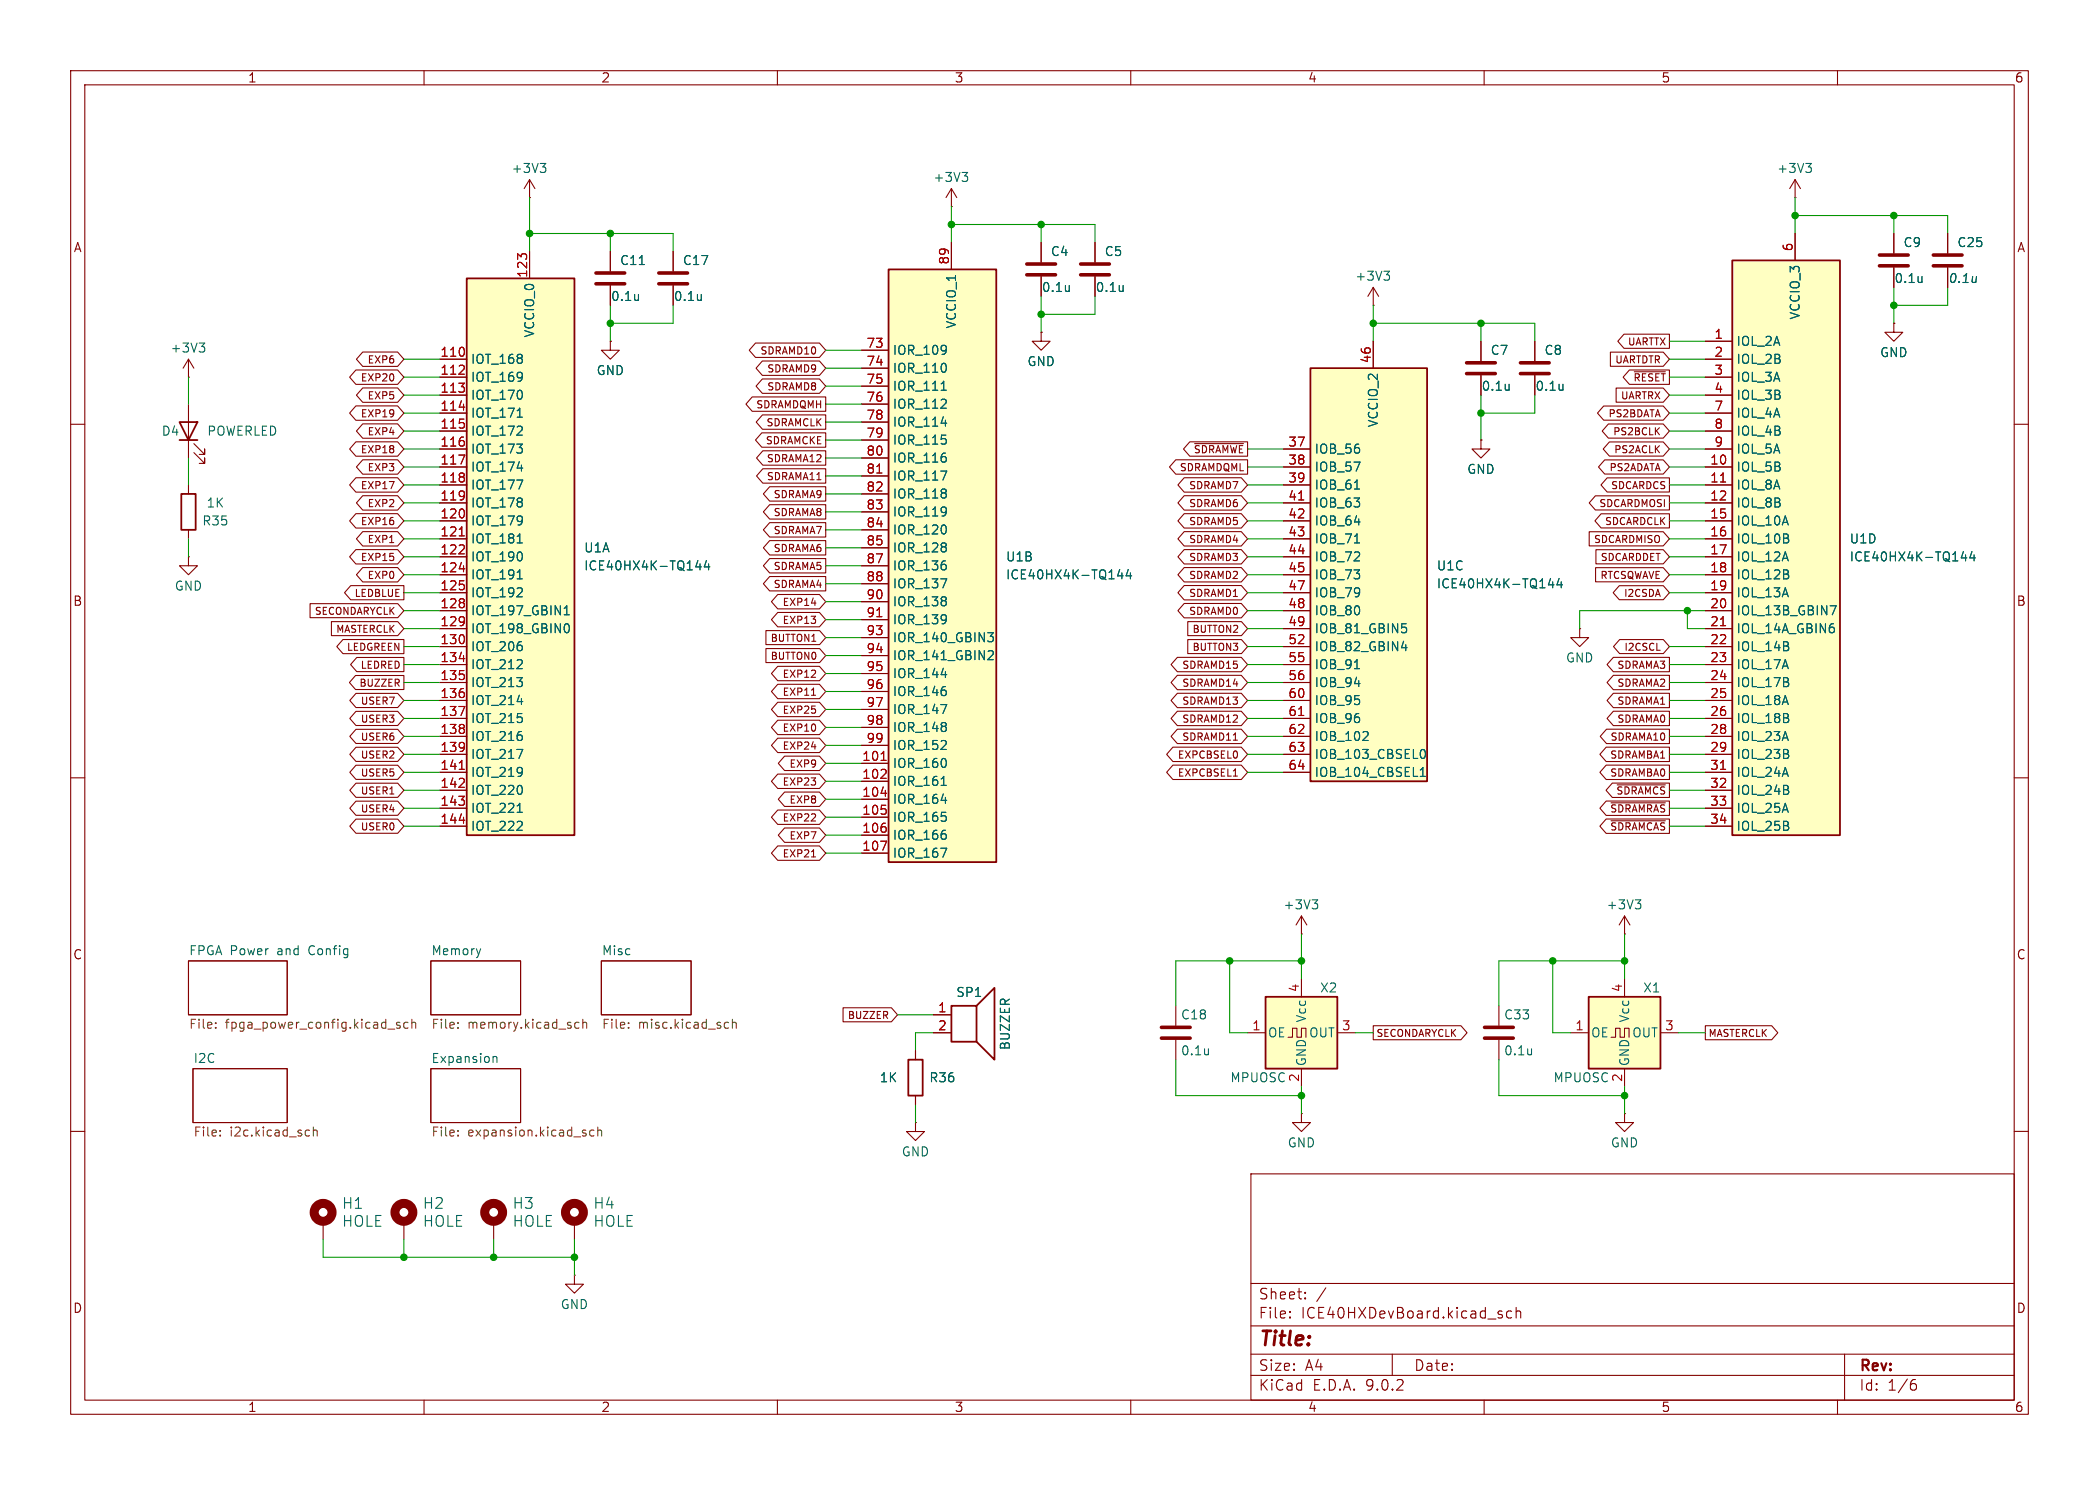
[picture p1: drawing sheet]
<svg xmlns="http://www.w3.org/2000/svg" width="297mm" height="210mm" viewBox="0 0 297 210" stroke-linecap="round" stroke-linejoin="round" font-family="sans-serif">
<defs><g id="words">
<text font-size="2.8" fill="#840000" x="178" y="190.9">Title:</text>
<g font-size="2.1" fill="#006464">
<text x="48.3" y="171.2">H1</text>
<text x="48.3" y="173.7">HOLE</text>
<text x="59.7" y="171.2">H2</text>
<text x="59.7" y="173.7">HOLE</text>
<text x="72.4" y="171.2">H3</text>
<text x="72.4" y="173.7">HOLE</text>
<text x="83.9" y="171.2">H4</text>
<text x="83.9" y="173.7">HOLE</text>
</g>
<g font-size="2.1" fill="#840000">
<text x="178" y="184">Sheet:</text>
<text x="178" y="186.7">File:</text>
<text x="184.1" y="186.7">ICE40HXDevBoard.kicad_sch</text>
<text x="178" y="196.9">KiCad</text>
<text x="178" y="194.1">Size:</text>
<text x="184.7" y="194.1">A4</text>
<text x="185.7" y="196.9">E.D.A.</text>
<text x="193.3" y="196.9">9.0.2</text>
<text x="200" y="194.1">Date:</text>
<text x="263" y="194.3">Rev:</text>
<text x="263" y="196.9">Id:</text>
<text x="267.1" y="196.9">1/6</text>
</g>
<g font-size="1.8" fill="#840000">
<text x="35" y="11.9">1</text>
<text x="85" y="11.9">2</text>
<text x="135" y="11.9">3</text>
<text x="185" y="11.9">4</text>
<text x="235" y="11.9">5</text>
<text x="285" y="11.9">6</text>
<text x="10.3" y="35.9">A</text>
<text x="285.3" y="35.9">A</text>
<text x="10.3" y="85.9">B</text>
<text x="285.3" y="85.9">B</text>
<text x="10.3" y="135.9">C</text>
<text x="285.3" y="135.9">C</text>
<text x="10.3" y="185.9">D</text>
<text x="285.3" y="185.9">D</text>
<text x="35" y="199.9">1</text>
<text x="85" y="199.9">2</text>
<text x="135" y="199.9">3</text>
<text x="185" y="199.9">4</text>
<text x="235" y="199.9">5</text>
<text x="285" y="199.9">6</text>
</g>
<g font-size="1.8" fill="#006464">
<text x="72.3" y="24.7">+3V3</text>
<text x="132" y="25.9">+3V3</text>
<text x="251.4" y="24.7">+3V3</text>
<text x="269.2" y="35.2">C9</text>
<text x="276.9" y="35.2">C25</text>
<text x="87.6" y="37.7">C11</text>
<text x="96.5" y="37.7">C17</text>
<text x="147.3" y="41.5">0.1u</text>
<text x="148.6" y="36.4">C4</text>
<text x="154.9" y="41.5">0.1u</text>
<text x="156.2" y="36.4">C5</text>
<text x="191.7" y="39.9">+3V3</text>
<text x="268" y="40.2">0.1u</text>
<text x="275.6" y="40.2">0.1u</text>
<text x="75.8" y="47.8" transform="rotate(-90 75.8 47.8)">VCCIO_0</text>
<text x="86.4" y="42.8">0.1u</text>
<text x="95.3" y="42.8">0.1u</text>
<text x="135.5" y="46.6" transform="rotate(-90 135.5 46.6)">VCCIO_1</text>
<text x="254.9" y="45.3" transform="rotate(-90 254.9 45.3)">VCCIO_3</text>
<text x="24" y="50.1">+3V3</text>
<text x="66.5" y="51.7">IOT_168</text>
<text x="84.3" y="53.3">GND</text>
<text x="126.2" y="50.4">IOR_109</text>
<text x="126.2" y="52.9">IOR_110</text>
<text x="145.3" y="52">GND</text>
<text x="210.8" y="50.4">C7</text>
<text x="218.4" y="50.4">C8</text>
<text x="245.6" y="49.1">IOL_2A</text>
<text x="245.6" y="51.7">IOL_2B</text>
<text x="265.9" y="50.7">GND</text>
<text x="66.5" y="54.2">IOT_169</text>
<text x="66.5" y="56.7">IOT_170</text>
<text x="66.5" y="59.3">IOT_171</text>
<text x="126.2" y="55.5">IOR_111</text>
<text x="126.2" y="58">IOR_112</text>
<text x="209.6" y="55.5">0.1u</text>
<text x="217.2" y="55.5">0.1u</text>
<text x="245.6" y="54.2">IOL_3A</text>
<text x="245.6" y="56.7">IOL_3B</text>
<text x="245.6" y="59.3">IOL_4A</text>
<text x="22.8" y="61.8">D4</text>
<text x="29.2" y="61.8">POWERLED</text>
<text x="66.5" y="61.8">IOT_172</text>
<text x="66.5" y="64.4">IOT_173</text>
<text x="126.2" y="60.6">IOR_114</text>
<text x="126.2" y="63.1">IOR_115</text>
<text x="126.2" y="65.6">IOR_116</text>
<text x="185.9" y="64.4">IOB_56</text>
<text x="195.2" y="60.5" transform="rotate(-90 195.2 60.5)">VCCIO_2</text>
<text x="245.6" y="61.8">IOL_4B</text>
<text x="245.6" y="64.4">IOL_5A</text>
<text x="29.1" y="72">1K</text>
<text x="66.5" y="66.9">IOT_174</text>
<text x="66.5" y="69.4">IOT_177</text>
<text x="66.5" y="72">IOT_178</text>
<text x="126.2" y="68.2">IOR_117</text>
<text x="126.2" y="70.7">IOR_118</text>
<text x="185.9" y="66.9">IOB_57</text>
<text x="185.9" y="69.4">IOB_61</text>
<text x="185.9" y="72">IOB_63</text>
<text x="207.5" y="67.2">GND</text>
<text x="245.6" y="66.9">IOL_5B</text>
<text x="245.6" y="69.4">IOL_8A</text>
<text x="245.6" y="72">IOL_8B</text>
<text x="28.5" y="74.5">R35</text>
<text x="66.5" y="74.5">IOT_179</text>
<text x="66.5" y="77.1">IOT_181</text>
<text x="126.2" y="73.3">IOR_119</text>
<text x="126.2" y="75.8">IOR_120</text>
<text x="185.9" y="74.5">IOB_64</text>
<text x="185.9" y="77.1">IOB_71</text>
<text x="245.6" y="74.5">IOL_10A</text>
<text x="245.6" y="77.1">IOL_10B</text>
<text x="261.6" y="77.1">U1D</text>
<text x="24.6" y="83.7">GND</text>
<text x="66.5" y="79.6">IOT_190</text>
<text x="66.5" y="82.1">IOT_191</text>
<text x="82.6" y="80.9">ICE40HX4K-TQ144</text>
<text x="82.6" y="78.3">U1A</text>
<text x="126.2" y="78.3">IOR_128</text>
<text x="126.2" y="80.9">IOR_136</text>
<text x="126.2" y="83.4">IOR_137</text>
<text x="142.2" y="82.1">ICE40HX4K-TQ144</text>
<text x="142.2" y="79.6">U1B</text>
<text x="185.9" y="79.6">IOB_72</text>
<text x="185.9" y="82.1">IOB_73</text>
<text x="203.2" y="83.4">ICE40HX4K-TQ144</text>
<text x="203.2" y="80.9">U1C</text>
<text x="245.6" y="79.6">IOL_12A</text>
<text x="245.6" y="82.1">IOL_12B</text>
<text x="261.6" y="79.6">ICE40HX4K-TQ144</text>
<text x="66.5" y="84.7">IOT_192</text>
<text x="66.5" y="87.2">IOT_197_GBIN1</text>
<text x="66.5" y="89.8">IOT_198_GBIN0</text>
<text x="126.2" y="86">IOR_138</text>
<text x="126.2" y="88.5">IOR_139</text>
<text x="185.9" y="84.7">IOB_79</text>
<text x="185.9" y="87.2">IOB_80</text>
<text x="185.9" y="89.8">IOB_81_GBIN5</text>
<text x="245.6" y="84.7">IOL_13A</text>
<text x="245.6" y="87.2">IOL_13B_GBIN7</text>
<text x="245.6" y="89.8">IOL_14A_GBIN6</text>
<text x="66.5" y="92.3">IOT_206</text>
<text x="66.5" y="94.8">IOT_212</text>
<text x="126.2" y="91">IOR_140_GBIN3</text>
<text x="126.2" y="93.6">IOR_141_GBIN2</text>
<text x="185.9" y="92.3">IOB_82_GBIN4</text>
<text x="185.9" y="94.8">IOB_91</text>
<text x="221.5" y="93.9">GND</text>
<text x="245.6" y="92.3">IOL_14B</text>
<text x="245.6" y="94.8">IOL_17A</text>
<text x="66.5" y="97.4">IOT_213</text>
<text x="66.5" y="99.9">IOT_214</text>
<text x="126.2" y="96.1">IOR_144</text>
<text x="126.2" y="98.7">IOR_146</text>
<text x="126.2" y="101.2">IOR_147</text>
<text x="185.9" y="97.4">IOB_94</text>
<text x="185.9" y="99.9">IOB_95</text>
<text x="245.6" y="97.4">IOL_17B</text>
<text x="245.6" y="99.9">IOL_18A</text>
<text x="66.5" y="102.5">IOT_215</text>
<text x="66.5" y="105">IOT_216</text>
<text x="66.5" y="107.5">IOT_217</text>
<text x="126.2" y="103.7">IOR_148</text>
<text x="126.2" y="106.3">IOR_152</text>
<text x="185.9" y="102.5">IOB_96</text>
<text x="185.9" y="105">IOB_102</text>
<text x="185.9" y="107.5">IOB_103_CBSEL0</text>
<text x="245.6" y="102.5">IOL_18B</text>
<text x="245.6" y="105">IOL_23A</text>
<text x="245.6" y="107.5">IOL_23B</text>
<text x="66.5" y="110.1">IOT_219</text>
<text x="66.5" y="112.6">IOT_220</text>
<text x="126.2" y="108.8">IOR_160</text>
<text x="126.2" y="111.4">IOR_161</text>
<text x="126.2" y="113.9">IOR_164</text>
<text x="185.9" y="110.1">IOB_104_CBSEL1</text>
<text x="245.6" y="110.1">IOL_24A</text>
<text x="245.6" y="112.6">IOL_24B</text>
<text x="66.5" y="115.2">IOT_221</text>
<text x="66.5" y="117.7">IOT_222</text>
<text x="126.2" y="116.4">IOR_165</text>
<text x="126.2" y="119">IOR_166</text>
<text x="245.6" y="115.2">IOL_25A</text>
<text x="245.6" y="117.7">IOL_25B</text>
<text x="126.2" y="121.5">IOR_167</text>
<text x="181.5" y="128.8">+3V3</text>
<text x="227.2" y="128.8">+3V3</text>
<text x="26.7" y="135.2">FPGA Power</text>
<text x="39.4" y="135.2">and</text>
<text x="44" y="135.2">Config</text>
<text x="61" y="135.2">Memory</text>
<text x="85.1" y="135.2">Misc</text>
<text x="135.2" y="141.2">SP1</text>
<text x="186.7" y="140.6">X2</text>
<text x="232.4" y="140.6">X1</text>
<text x="143.1" y="148.6" transform="rotate(-90 143.1 148.6)">BUZZER</text>
<text x="167" y="144.4">C18</text>
<text x="167" y="149.5">0.1u</text>
<text x="179.3" y="146.9">OE</text>
<text x="185" y="144.7" transform="rotate(-90 185 144.7)">Vcc</text>
<text x="185.1" y="146.9">OUT</text>
<text x="212.7" y="144.4">C33</text>
<text x="212.7" y="149.5">0.1u</text>
<text x="225" y="146.9">OE</text>
<text x="230.7" y="144.7" transform="rotate(-90 230.7 144.7)">Vcc</text>
<text x="230.9" y="146.9">OUT</text>
<text x="27.3" y="150.4">I2C</text>
<text x="61" y="150.4">Expansion</text>
<text x="124.4" y="153.3">1K</text>
<text x="131.4" y="153.3">R36</text>
<text x="174" y="153.3">MPUOSC</text>
<text x="185" y="150.9" transform="rotate(-90 185 150.9)">GND</text>
<text x="219.7" y="153.3">MPUOSC</text>
<text x="230.7" y="150.9" transform="rotate(-90 230.7 150.9)">GND</text>
<text x="127.5" y="163.7">GND</text>
<text x="182.1" y="162.5">GND</text>
<text x="227.8" y="162.5">GND</text>
<text x="79.2" y="185.3">GND</text>
</g>
<g font-size="1.8" fill="#a90000">
<text x="253.7" y="35.6" transform="rotate(-90 253.7 35.6)">6</text>
<text x="74.7" y="39.4" transform="rotate(-90 74.7 39.4)">123</text>
<text x="134.4" y="37.5" transform="rotate(-90 134.4 37.5)">89</text>
<text x="62.2" y="50.5">110</text>
<text x="62.2" y="53.1">112</text>
<text x="122.5" y="49.3">73</text>
<text x="122.5" y="51.8">74</text>
<text x="194.1" y="51.5" transform="rotate(-90 194.1 51.5)">46</text>
<text x="242.5" y="48">1</text>
<text x="242.5" y="50.5">2</text>
<text x="242.5" y="53.1">3</text>
<text x="62.2" y="55.6">113</text>
<text x="62.2" y="58.2">114</text>
<text x="122.5" y="54.4">75</text>
<text x="122.5" y="56.9">76</text>
<text x="122.5" y="59.4">78</text>
<text x="242.5" y="55.6">4</text>
<text x="242.5" y="58.2">7</text>
<text x="62.2" y="60.7">115</text>
<text x="62.2" y="63.2">116</text>
<text x="62.2" y="65.8">117</text>
<text x="122.5" y="62">79</text>
<text x="122.5" y="64.5">80</text>
<text x="182.2" y="63.2">37</text>
<text x="182.2" y="65.8">38</text>
<text x="241.9" y="65.8">10</text>
<text x="242.5" y="60.7">8</text>
<text x="242.5" y="63.2">9</text>
<text x="62.2" y="68.3">118</text>
<text x="62.2" y="70.9">119</text>
<text x="122.5" y="67.1">81</text>
<text x="122.5" y="69.6">82</text>
<text x="182.2" y="68.3">39</text>
<text x="182.2" y="70.9">41</text>
<text x="241.9" y="68.3">11</text>
<text x="241.9" y="70.9">12</text>
<text x="62.2" y="73.4">120</text>
<text x="62.2" y="75.9">121</text>
<text x="122.5" y="72.1">83</text>
<text x="122.5" y="74.7">84</text>
<text x="122.5" y="77.2">85</text>
<text x="182.2" y="73.4">42</text>
<text x="182.2" y="75.9">43</text>
<text x="241.9" y="73.4">15</text>
<text x="241.9" y="75.9">16</text>
<text x="62.2" y="78.5">122</text>
<text x="62.2" y="81">124</text>
<text x="62.2" y="83.6">125</text>
<text x="122.5" y="79.8">87</text>
<text x="122.5" y="82.3">88</text>
<text x="182.2" y="78.5">44</text>
<text x="182.2" y="81">45</text>
<text x="182.2" y="83.6">47</text>
<text x="241.9" y="78.5">17</text>
<text x="241.9" y="81">18</text>
<text x="241.9" y="83.6">19</text>
<text x="62.2" y="86.1">128</text>
<text x="62.2" y="88.6">129</text>
<text x="122.5" y="84.8">90</text>
<text x="122.5" y="87.4">91</text>
<text x="122.5" y="89.9">93</text>
<text x="182.2" y="86.1">48</text>
<text x="182.2" y="88.6">49</text>
<text x="241.9" y="86.1">20</text>
<text x="241.9" y="88.6">21</text>
<text x="62.2" y="91.2">130</text>
<text x="62.2" y="93.7">134</text>
<text x="122.5" y="92.5">94</text>
<text x="122.5" y="95">95</text>
<text x="182.2" y="91.2">52</text>
<text x="182.2" y="93.7">55</text>
<text x="241.9" y="91.2">22</text>
<text x="241.9" y="93.7">23</text>
<text x="62.2" y="96.3">135</text>
<text x="62.2" y="98.8">136</text>
<text x="62.2" y="101.3">137</text>
<text x="122.5" y="97.5">96</text>
<text x="122.5" y="100.1">97</text>
<text x="182.2" y="96.3">56</text>
<text x="182.2" y="98.8">60</text>
<text x="182.2" y="101.3">61</text>
<text x="241.9" y="96.3">24</text>
<text x="241.9" y="98.8">25</text>
<text x="241.9" y="101.3">26</text>
<text x="62.2" y="103.9">138</text>
<text x="62.2" y="106.4">139</text>
<text x="121.9" y="107.7">101</text>
<text x="122.5" y="102.6">98</text>
<text x="122.5" y="105.2">99</text>
<text x="182.2" y="103.9">62</text>
<text x="182.2" y="106.4">63</text>
<text x="241.9" y="103.9">28</text>
<text x="241.9" y="106.4">29</text>
<text x="62.2" y="109">141</text>
<text x="62.2" y="111.5">142</text>
<text x="121.9" y="110.2">102</text>
<text x="121.9" y="112.8">104</text>
<text x="182.2" y="109">64</text>
<text x="241.9" y="109">31</text>
<text x="241.9" y="111.5">32</text>
<text x="62.2" y="114">143</text>
<text x="62.2" y="116.6">144</text>
<text x="121.9" y="115.3">105</text>
<text x="121.9" y="117.9">106</text>
<text x="241.9" y="114">33</text>
<text x="241.9" y="116.6">34</text>
<text x="121.9" y="120.4">107</text>
<text x="132.6" y="143.3">1</text>
<text x="183.9" y="140.4" transform="rotate(-90 183.9 140.4)">4</text>
<text x="229.6" y="140.4" transform="rotate(-90 229.6 140.4)">4</text>
<text x="132.6" y="145.8">2</text>
<text x="177.1" y="145.8">1</text>
<text x="189.8" y="145.8">3</text>
<text x="222.8" y="145.8">1</text>
<text x="235.5" y="145.8">3</text>
<text x="183.9" y="153.1" transform="rotate(-90 183.9 153.1)">2</text>
<text x="229.6" y="153.1" transform="rotate(-90 229.6 153.1)">2</text>
</g>
<g font-size="1.8" fill="#725600">
<text x="26.7" y="145.8">File:</text>
<text x="31.9" y="145.8">fpga_power_config.kicad_sch</text>
<text x="61" y="145.8">File:</text>
<text x="66.2" y="145.8">memory.kicad_sch</text>
<text x="85.1" y="145.8">File:</text>
<text x="90.3" y="145.8">misc.kicad_sch</text>
<text x="27.3" y="161.1">File:</text>
<text x="32.5" y="161.1">i2c.kicad_sch</text>
<text x="61" y="161.1">File:</text>
<text x="66.2" y="161.1">expansion.kicad_sch</text>
</g>
<g font-size="1.4" fill="#840000">
<text x="51.9" y="51.6">EXP6</text>
<text x="107.5" y="50.3">SDRAMD10</text>
<text x="108.4" y="52.9">SDRAMD9</text>
<text x="228.4" y="51.6">UARTDTR</text>
<text x="230.2" y="49.1">UARTTX</text>
<text x="50.9" y="59.2">EXP19</text>
<text x="50.9" y="54.1">EXP20</text>
<text x="51.9" y="56.7">EXP5</text>
<text x="106.9" y="58">SDRAMDQMH</text>
<text x="108.4" y="55.4">SDRAMD8</text>
<text x="227.5" y="59.2">PS2BDATA</text>
<text x="229.2" y="56.7">UARTRX</text>
<text x="231" y="54.1">~{RESET}</text>
<text x="50.9" y="64.3">EXP18</text>
<text x="51.9" y="61.8">EXP4</text>
<text x="108.2" y="63">SDRAMCKE</text>
<text x="108.3" y="60.5">SDRAMCLK</text>
<text x="108.4" y="65.6">SDRAMA12</text>
<text x="168.8" y="64.3">~{SDRAMWE}</text>
<text x="228.1" y="61.8">PS2BCLK</text>
<text x="228.3" y="64.3">PS2ACLK</text>
<text x="50.9" y="69.4">EXP17</text>
<text x="51.9" y="71.9">EXP2</text>
<text x="51.9" y="66.8">EXP3</text>
<text x="108.4" y="68.1">SDRAMA11</text>
<text x="109.3" y="70.7">SDRAMA9</text>
<text x="166.8" y="66.8">SDRAMDQML</text>
<text x="168.1" y="69.4">SDRAMD7</text>
<text x="168.1" y="71.9">SDRAMD6</text>
<text x="226.2" y="71.9">SDCARDMOSI</text>
<text x="227.6" y="66.8">PS2ADATA</text>
<text x="227.8" y="69.4">SDCARDCS</text>
<text x="50.9" y="74.5">EXP16</text>
<text x="51.9" y="77">EXP1</text>
<text x="109.3" y="75.7">SDRAMA7</text>
<text x="109.3" y="73.2">SDRAMA8</text>
<text x="168.1" y="77">SDRAMD4</text>
<text x="168.1" y="74.5">SDRAMD5</text>
<text x="225.4" y="77">SDCARDMISO</text>
<text x="227" y="74.5">SDCARDCLK</text>
<text x="50.9" y="79.5">EXP15</text>
<text x="51.9" y="82.1">EXP0</text>
<text x="109.3" y="78.3">SDRAMA6</text>
<text x="109.3" y="83.4">SDRAMA4</text>
<text x="109.3" y="80.8">SDRAMA5</text>
<text x="168.1" y="82.1">SDRAMD2</text>
<text x="168.1" y="79.5">SDRAMD3</text>
<text x="226.3" y="82.1">RTCSQWAVE</text>
<text x="226.4" y="79.5">SDCARDDET</text>
<text x="44.4" y="87.2">SECONDARYCLK</text>
<text x="47.4" y="89.7">MASTERCLK</text>
<text x="50" y="84.6">LEDBLUE</text>
<text x="110.6" y="88.4">EXP13</text>
<text x="110.6" y="85.9">EXP14</text>
<text x="168.1" y="87.2">SDRAMD0</text>
<text x="168.1" y="84.6">SDRAMD1</text>
<text x="168.6" y="89.7">BUTTON2</text>
<text x="229.7" y="84.6">I2CSDA</text>
<text x="48.9" y="92.2">LEDGREEN</text>
<text x="50.9" y="94.8">LEDRED</text>
<text x="108.9" y="91">BUTTON1</text>
<text x="108.9" y="93.5">BUTTON0</text>
<text x="167.2" y="94.8">SDRAMD15</text>
<text x="168.6" y="92.2">BUTTON3</text>
<text x="228.7" y="94.8">SDRAMA3</text>
<text x="229.7" y="92.2">I2CSCL</text>
<text x="50.7" y="97.3">BUZZER</text>
<text x="50.9" y="99.9">USER7</text>
<text x="110.6" y="96.1">EXP12</text>
<text x="110.6" y="101.1">EXP25</text>
<text x="110.6" y="98.6">EXP11</text>
<text x="167.2" y="97.3">SDRAMD14</text>
<text x="167.2" y="99.9">SDRAMD13</text>
<text x="228.7" y="99.9">SDRAMA1</text>
<text x="228.7" y="97.3">SDRAMA2</text>
<text x="50.9" y="107.5">USER2</text>
<text x="50.9" y="104.9">USER6</text>
<text x="50.9" y="102.4">USER3</text>
<text x="110.6" y="103.7">EXP10</text>
<text x="110.6" y="106.2">EXP24</text>
<text x="166.5" y="107.5">EXPCBSEL0</text>
<text x="167.2" y="104.9">SDRAMD11</text>
<text x="167.2" y="102.4">SDRAMD12</text>
<text x="227.7" y="107.5">SDRAMBA1</text>
<text x="227.7" y="104.9">SDRAMA10</text>
<text x="228.7" y="102.4">SDRAMA0</text>
<text x="50.9" y="112.6">USER1</text>
<text x="50.9" y="110">USER5</text>
<text x="110.6" y="111.3">EXP23</text>
<text x="111.6" y="113.8">EXP8</text>
<text x="111.6" y="108.8">EXP9</text>
<text x="166.5" y="110">EXPCBSEL1</text>
<text x="227.7" y="110">SDRAMBA0</text>
<text x="228.6" y="112.6">~{SDRAMCS}</text>
<text x="50.9" y="115.1">USER4</text>
<text x="50.9" y="117.6">USER0</text>
<text x="110.6" y="116.4">EXP22</text>
<text x="111.6" y="118.9">EXP7</text>
<text x="227.7" y="115.1">~{SDRAMRAS}</text>
<text x="227.7" y="117.6">~{SDRAMCAS}</text>
<text x="110.6" y="121.5">EXP21</text>
<text x="119.8" y="144.3">BUZZER</text>
<text x="194.7" y="146.8">SECONDARYCLK</text>
<text x="241.7" y="146.8">MASTERCLK</text>
</g>
</g></defs>
<g fill="none" stroke="#840000" stroke-width=".15">
<path d="M10 10h277v190h-277zM12 12h273v186h-273zM60 10v2M110 10v2M160 10v2M210 10v2M260 10v2M10 60h2M209.5 62.2v1.3h1.3l-1.3 1.3-1.2-1.3h1.2M209.5 62.2h.1M285 60h2M10 110h2"/>
<path d="M285 110h2M26.7 135.9h13.9v7.6h-13.9zM61 135.9h12.7v7.6h-12.7zM85.1 135.9h12.7v7.6h-12.7zM27.3 151.1h13.3v7.7h-13.3zM61 151.1h12.7v7.7h-12.7zM10 160h2M177 166h108v32h-108zM285 160h2M60 198v2M110 198v2M160 198v2"/>
<path d="M177 194.5h108M177 191.5h108M177 187.5h108M177 181.5h108M182.5 186.3h.1l-.1 .1M182.5 186.3v.1M182.5 185.5v.1M182.5 185.5h.1l-.1 .1M184.7 183.6v.1M184.7 183.6h-.1l.1 .1M184.7 182.8v.1M184.7 182.8h-.1l.1 .1"/>
<path d="M187.6 182.1l-1.3 2M197 191.5v3M210 198v2M212.5 186l.1 .1-.1 .2M213.9 185.5l-.4-.1-.3 .3v.4l.1 .2 .2 .1 .4-.1M214.5 185.5a.37 .37 0 0 1 .7 .1v.8M214.5 184.9v1.5M260 198v2M261 191.5v6.5M270.6 195.7h.4l.2 .3-.1 .5-.2 .1h-.3M271 195.1l-.4 .1"/>
</g>
<g fill="none" stroke="#725600" stroke-width=".15">
<path d="M30.5 145.3v.1M30.5 144.6v.2M31.2 159.9v.1M43.4 159.8l.4 .1M44.3 159.9l.2-.1 .3 .1 .1 .8M44.3 159.4v1.3M54.9 145.5h1M56.6 144.6h-.3l-.2 .2 .1 .1 .4 .2v.3h-.5M57.7 144.6h-.3l-.3 .2v.4l.1 .2h.5M58.3 144.7l.2-.1h.3v.8M58.3 144.1v1.3M64.8 145.3v.1"/>
<path d="M64.8 144.6v.2M64.8 159.9v.1M81.4 145.3l.2 .1h.3M81.9 144.6h-.3l-.2 .1M82.5 144.7l.2-.1h.3v.8M82.5 144.1v1.3M84 159.9l-.3-.1-.3 .3v.3l.2 .2h.4M84.6 159.9l.2-.1 .3 .1v.8M84.6 159.4v1.3M88.9 145.3v.1M88.9 144.6v.2M102.7 144.6h.4"/>
<path d="M103.1 145.4h-.4M103.6 144.7l.2-.1h.3l.1 .8M103.6 144.1v1.3M31.2 160.5v.2M43.8 160.6l-.4 .1M64.8 160.5v.2"/>
</g>
<path d="M68 134.2l-.3 .8M69.8 149.4v.9M69.8 149.5l.1-.1 .4 .1v.8" fill="none" stroke="#006464" stroke-width=".15"/>
<path d="M224.8 141h10.1v10.1h-10.1z" fill="#ffffc2"/>
<path d="M224.8 141h10.1v10.1h-10.1z" fill="none" stroke="#840000" stroke-width=".25"/>
<g fill="none" stroke="#840000" stroke-width=".15">
<path d="M217.2 48.3v2.8M217.2 53.1v2.8M184.1 132.1h.1M184.1 129.5l-.7 1.3M184.1 129.5l.8 1.3M184.1 129.5v2.6M229.9 132.1h.1M229.9 129.5v2.6M229.9 138.4v2.6M229.9 129.5l-.8 1.3M229.9 129.5l.7 1.3M222.2 146.1h2.6"/>
<path d="M228 146.7h.6v-1.3h.6v1.3h.7v-1.3h.6v1.3M229.9 157.5v1.3h1.2l-1.2 1.2-1.3-1.2h1.3M229.9 157.5h.1M229.9 151.1v2.6M234.9 146.1h2.6"/>
</g>
<path d="M221.2 54.3v.9M221.2 55.1h-.1M185.7 127.3h.7l-.4 .4M186.2 127.7l.2 .3v.3l-.2 .2M231.4 127.3h.8l-.5 .4M231.9 127.7l.3 .3v.3l-.3 .2" fill="none" stroke="#006464" stroke-width=".15"/>
<path d="M215.1 51.3h4.1M215.1 52.8h4.1" fill="none" stroke="#840000" stroke-width=".51"/>
<path d="M179.1 141h10.1v10.1h-10.1z" fill="#ffffc2"/>
<path d="M179.1 141h10.1v10.1h-10.1z" fill="none" stroke="#840000" stroke-width=".25"/>
<path d="M184.1 138.4v2.6M176.5 146.1h2.6M182.2 146.7h.7v-1.3h.6v1.3h.6v-1.3h.7v1.3M184.1 151.1v2.6M189.2 146.1h2.6" fill="none" stroke="#840000" stroke-width=".15"/>
<path d="M185.4 52.1h16.5v58.4h-16.5z" fill="#ffffc2"/>
<path d="M25.4 59.7h2.5l-1.2 2.5zM185.4 52.1h16.5v58.4h-16.5zM25.4 62.2h2.5M25.7 69.9h2v5h-2z" fill="none" stroke="#840000" stroke-width=".25"/>
<g fill="none" stroke="#840000" stroke-width=".15">
<path d="M254 27.9h.1M254 25.4l-.8 1.3M254 25.4l.8 1.3M254 25.4v2.5M268 33v2.8M268 37.8v2.8M275.6 33v2.8M275.6 37.8v2.8M26.7 53.3h.1M26.7 50.8v2.5M26.7 57.2v7.6M26.7 50.8l-.8 1.3"/>
<path d="M26.7 50.8l.7 1.3M194.3 43.2h.1M194.3 40.6v2.6M194.3 48.3v3.8M194.3 40.6l-.8 1.3M194.3 40.6l.8 1.3M209.5 48.3v2.8M209.5 53.1v2.8M268 45.7v1.3h1.2l-1.2 1.3-1.3-1.3h1.3M268 45.7h.1M26.7 78.7v1.3h1.2l-1.2 1.3-1.3-1.3h1.3M26.7 78.7h.1"/>
<path d="M26.7 68.6v1.3M26.7 74.9v1.3M27.4 64l1.6 1.5v-.7v.7h-.8M27.4 62.7l1.6 1.6v-.8v.8h-.8M181.6 63.5h3.8M181.6 66h3.8M181.6 68.6h3.8M181.6 71.1h3.8M181.6 73.7h3.8M181.6 76.2h3.8M181.6 78.7h3.8M181.6 81.3h3.8"/>
<path d="M181.6 83.8h3.8M181.6 86.4h3.8M181.6 88.9h3.8M181.6 91.4h3.8M181.6 94h3.8M181.6 96.5h3.8M181.6 99.1h3.8M181.6 101.6h3.8M181.6 104.1h3.8M181.6 106.7h3.8M181.6 109.2h3.8M129.5 158.8v1.2h1.3l-1.3 1.3-1.2-1.3h1.2"/>
<path d="M129.5 158.8h.1M166.4 142.2v2.8M166.4 147.1v2.8M184.1 157.5v1.3h1.3l-1.3 1.2-1.2-1.2h1.2M184.1 157.5h.1"/>
</g>
<g fill="none" stroke="#006464" stroke-width=".15">
<path d="M195.8 38.4h.8l-.4 .4M196.4 38.8l.2 .3v.3l-.2 .2M255.5 23.1h.8l-.4 .5M256.1 23.6l.2 .2v.3l-.2 .3M272 39.1v.8M272 39.8l-.1 .1M28.2 48.5h.8l-.5 .5M28.7 49l.3 .2v.3l-.3 .3M213.5 54.3v.9M213.5 55.1h.1M191.7 69.2h.7M191.7 76.8h.7"/>
<path d="M191.7 94.6h.7M198.3 91.6h.8M198.4 88.2h.6M198.5 88.7h.3l.2 .2v.3l-.1 .2-.4 .1M198.9 91.2v.8M219.4 81.8l-.3 .9h.8M219.7 82.3v.8M220.6 81.8l-.3 .9h.8M220.9 82.3v.8M193.3 103.4l.3 .3-.1 .3-.7 .7h.8M201 109.8h.7M201 108.9l.3-.4v1.3"/>
<path d="M201.1 106.1l.2-.1a.69 .69 0 0 1 .3 1.1l-.2 .2-.3-.1M171 148.3v.9M171 149l-.1 .1"/>
</g>
<path d="M183.8 70.7h.7M183.8 101.2h.7" fill="none" stroke="#a90000" stroke-width=".15"/>
<path d="M265.9 36.1h4.1M265.9 37.6h4.1M273.6 36.1h4M273.6 37.6h4M207.5 51.3h4.1M207.5 52.8h4.1M164.3 145.3h4.1M164.3 146.8h4.1" fill="none" stroke="#840000" stroke-width=".51"/>
<path d="M245.1 36.8h15.2v81.3h-15.2z" fill="#ffffc2"/>
<path d="M245.1 36.8h15.2v81.3h-15.2zM128.5 149.9h2.1v5h-2.1zM134.6 142.2h3.6v5.1h-3.6zM138.2 142.2l2.5-2.5v10.2l-2.5-2.6" fill="none" stroke="#840000" stroke-width=".25"/>
<g fill="none" stroke="#840000" stroke-width=".15">
<path d="M74.9 27.9h.1M74.9 25.4l-.7 1.3M74.9 25.4l.8 1.3M74.9 25.4v2.5M95.2 35.6v2.8M134.6 29.2h.1M134.6 26.7l-.7 1.2M134.6 26.7l.8 1.2M134.6 26.7v2.5M254 33v3.8M86.4 48.3v1.2h1.2l-1.2 1.3-1.3-1.3h1.3M86.4 48.3h.1"/>
<path d="M95.2 40.4v2.8M241.3 48.3h3.8M241.3 50.8h3.8M241.3 53.3h3.8M241.3 55.9h3.8M241.3 58.4h3.8M241.3 61h3.8M241.3 63.5h3.8M241.3 66h3.8M241.3 68.6h3.8M241.3 71.1h3.8M241.3 73.7h3.8"/>
<path d="M241.3 76.2h3.8M241.3 78.7h3.8M223.5 88.9v1.3h1.3l-1.3 1.2-1.3-1.2h1.3M223.5 88.9h.1M241.3 81.3h3.8M241.3 83.8h3.8M241.3 86.4h3.8M241.3 88.9h3.8M241.3 91.4h3.8M241.3 94h3.8M241.3 96.5h3.8M241.3 99.1h3.8"/>
<path d="M241.3 101.6h3.8M241.3 104.1h3.8M241.3 106.7h3.8M241.3 109.2h3.8M241.3 111.8h3.8M241.3 114.3h3.8M241.3 116.8h3.8M129.5 148.6v1.3M129.5 154.9v1.3M132.1 143.5h2.5M132.1 146.1h2.5M45.7 172.7v2.6"/>
<path d="M57.1 172.7v2.6M69.8 172.7v2.6M81.3 172.7v2.6M81.3 180.3v1.3h1.2l-1.2 1.3-1.3-1.3h1.3M81.3 180.3h.1"/>
</g>
<path d="M243.4 68.2h.8M243.4 88.5h.8M243.4 108.8h.8" fill="none" stroke="#a90000" stroke-width=".15"/>
<g fill="none" stroke="#006464" stroke-width=".15">
<path d="M76.4 23.1h.8l-.4 .5M77 23.6l.2 .2v.3l-.2 .3M136.1 24.4h.8l-.4 .5M136.7 24.9l.2 .2v.3l-.2 .3M99.2 41.6v.9M99.2 42.4h.1M277.8 78l-.3 .9h.8M278.1 78.5v.8M279 78l-.3 .9h.8M279.3 78.5v.8M259 85.7h.8l-.5 1.2M259.2 88.2h.2"/>
<path d="M259.3 88.7l.3 .2v.3l-.3 .3"/>
</g>
<path d="M93.2 38.6h4.1M93.2 40.1h4.1" fill="none" stroke="#840000" stroke-width=".51"/>
<g fill="none" stroke="#840000" stroke-width="1.3">
<circle cx="45.7" cy="171.4" r="1.27"/>
<circle cx="57.1" cy="171.4" r="1.27"/>
<circle cx="69.8" cy="171.4" r="1.27"/>
<circle cx="81.3" cy="171.4" r="1.27"/>
</g>
<path d="M125.7 38.1h15.3v83.8h-15.3z" fill="#ffffc2"/>
<path d="M125.7 38.1h15.3v83.8h-15.3z" fill="none" stroke="#840000" stroke-width=".25"/>
<g fill="none" stroke="#840000" stroke-width=".15">
<path d="M86.4 35.6v2.8M134.6 34.3v3.8M154.9 34.3v2.8M154.9 39.1v2.8M86.4 40.4v2.8M121.9 49.5h3.8M121.9 52.1h3.8M121.9 54.6h3.8M121.9 57.2h3.8M121.9 59.7h3.8M147.3 47v1.3h1.3l-1.3 1.2-1.3-1.2h1.3M147.3 47h.1"/>
<path d="M121.9 62.2h3.8M121.9 64.8h3.8M121.9 67.3h3.8M121.9 69.9h3.8M121.9 72.4h3.8M121.9 74.9h3.8M121.9 77.5h3.8M121.9 80h3.8M121.9 82.6h3.8M121.9 85.1h3.8M121.9 87.6h3.8M121.9 90.2h3.8"/>
<path d="M121.9 92.7h3.8M121.9 95.3h3.8M121.9 97.8h3.8M121.9 100.3h3.8M121.9 102.9h3.8M121.9 105.4h3.8M121.9 108h3.8M121.9 110.5h3.8M121.9 113h3.8M121.9 115.6h3.8M121.9 118.1h3.8M121.9 120.7h3.8"/>
</g>
<g fill="none" stroke="#006464" stroke-width=".15">
<path d="M90.5 37.4h.7M90.3 41.6v.9M90.3 42.4h.1M133.1 57.7h.8M133.2 55.2h.7M133.2 59.8h.8M133.8 49v.8M133.8 51.6v.8M133.8 56.6v.4M133.9 49.4l-.1 .1M158.9 40.4v.8M158.9 41.1v.1"/>
<path d="M133.1 66.6h.9l-.6 1.3M133.8 62.1v.6M133.8 64.7v.5M133.8 69.3v.3M133.8 69.8v.5M133.8 71.8v.9M133.8 74.5v.8M133.8 76.9v.3M133.8 77.4v.5M133.8 79.9v.6M133.9 72.2l-.1 .2M133.1 81.9h.9l-.6 1.2"/>
<path d="M133.1 99.6h.9l-.6 1.3M133.2 95.4h.8M133.8 84.5v.3M133.8 85.1v.4M133.8 87.1v.8M133.8 97.7v.5M133.9 87.5l-.1 .1M139.8 89.5h.8l-.5 .5 .4 .1 .1 .4-.3 .2h-.4M140 92l.4 .1 .2 .3-.1 .2-.7 .7h.8M158.4 80.5l-.3 .9h.8M158.7 81v.9M159.6 80.5l-.3 .9h.8"/>
<path d="M159.9 81v.9M133.1 106h.8M133.1 120h.9l-.6 1.2M133.2 111.1h.7M133.2 113.2h.8M133.8 102.3v.3M133.8 102.8v.5M133.8 104.8v.5M133.8 107.5v.8M133.8 115.5v.5M133.8 118v.6"/>
</g>
<path d="M124.1 66.9h.7M124.1 87.2h.7M124.6 110.1h.8M124.6 119h.9l-.6 1.2M124.7 107.5h.7M124.7 112.2h.8M125.3 108.9v.4" fill="none" stroke="#a90000" stroke-width=".15"/>
<path d="M84.3 38.6h4.1M152.9 37.3h4.1M152.9 38.9h4.1M84.3 40.1h4.1" fill="none" stroke="#840000" stroke-width=".51"/>
<path d="M66 39.4h15.3v78.7h-15.3z" fill="#ffffc2"/>
<path d="M66 39.4h15.3v78.7h-15.3z" fill="none" stroke="#840000" stroke-width=".25"/>
<g fill="none" stroke="#840000" stroke-width=".15">
<path d="M74.9 35.6v3.8M86.4 35.6v2.8M95.2 35.6v2.8M134.6 34.3v3.8M147.3 34.3v2.8M147.3 39.1v2.8M154.9 34.3v2.8M154.9 39.1v2.8M254 33v3.8M268 33v2.8M268 37.8v2.8M275.6 33v2.8"/>
<path d="M275.6 37.8v2.8M50.4 57.4h5.9l.8 1-.8 1h-5.9l-.9-1zM50.4 52.3h5.9l.8 1-.8 1.1h-5.9l-.9-1.1zM51.3 49.8h5l.8 1-.8 1h-5l-.9-1zM51.3 59.9h5l.8 1.1-.8 1h-5l-.9-1zM51.3 54.9h5l.8 1-.8 1h-5l-.9-1zM62.2 50.8h3.8M62.2 53.3h3.8M62.2 55.9h3.8M62.2 58.4h3.8M86.4 48.3h.1M86.4 40.4v2.8"/>
<path d="M95.2 40.4v2.8M106.4 56.1h10.4v2.1h-10.4l-.9-1zM106.9 48.5h9.1l.8 1-.8 1h-9.1l-.9-1zM107.9 51.1h8.1l.8 1-.8 1h-8.1l-.9-1zM107.9 53.6h8.1l.8 1-.8 1h-8.1l-.9-1zM107.9 58.7h8.9v2h-8.9l-.9-1zM121.9 49.5h3.8M121.9 52.1h3.8M121.9 54.6h3.8M121.9 57.2h3.8M121.9 59.7h3.8M147.3 47h.1"/>
<path d="M194.3 48.3v3.8M209.5 48.3v2.8M209.5 53.1v2.8M217.2 48.3v2.8M217.2 53.1v2.8M226.9 57.4h8.4l.9 1-.9 1h-8.4l-.9-1zM227.6 60h7.7l.9 1-.9 1h-7.7l-.9-1zM227.9 49.8h7.4l.9 1-.9 1h-7.4zM228.7 54.9h6.6l.9 1-.9 1h-6.6zM229.8 47.3h6.4v2h-6.4l-.9-1zM230.6 52.3h5.6v2.1h-5.6l-.9-1.1zM231.2 52.6h4.4"/>
<path d="M241.3 50.8h3.8M241.3 53.3h3.8M241.3 55.9h3.8M241.3 58.4h3.8M241.3 48.3h3.8M268 45.7h.1M50.4 77.7h5.9l.8 1-.8 1.1h-5.9l-.9-1.1zM50.4 72.6h5.9l.8 1.1-.8 1h-5.9l-.9-1zM50.4 62.5h5.9l.8 1-.8 1h-5.9l-.9-1zM50.4 67.6h5.9l.8 1-.8 1h-5.9l-.9-1zM51.3 75.2h5l.8 1-.8 1h-5l-.9-1zM51.3 70.1h5l.8 1-.8 1h-5l-.9-1z"/>
<path d="M51.3 65h5l.8 1-.8 1.1h-5l-.9-1.1zM62.2 61h3.8M62.2 63.5h3.8M62.2 66h3.8M62.2 68.6h3.8M62.2 71.1h3.8M62.2 73.7h3.8M62.2 76.2h3.8M62.2 78.7h3.8M107.8 61.2h9v2h-9l-.9-1zM107.9 63.8h8.9v2h-8.9l-.9-1zM107.9 66.3h8.9v2h-8.9l-.9-1z"/>
<path d="M108.9 73.9h7.9v2h-7.9l-.9-1zM108.9 76.5h7.9v2h-7.9l-.9-1zM108.9 79h7.9v2h-7.9l-.9-1zM108.9 71.4h7.9v2h-7.9l-.9-1zM108.9 68.8h7.9v2.1h-7.9l-.9-1zM121.9 62.2h3.8M121.9 64.8h3.8M121.9 67.3h3.8M121.9 69.9h3.8M121.9 72.4h3.8M121.9 74.9h3.8M121.9 77.5h3.8"/>
<path d="M166.4 65h10.1v2.1h-10.1l-.9-1.1zM167.6 75.2h8l.9 1-.9 1h-8l-.9-1zM167.6 72.6h8l.9 1.1-.9 1h-8l-.9-1zM167.6 67.6h8l.9 1-.9 1h-8l-.9-1zM167.6 77.7h8l.9 1-.9 1.1h-8l-.9-1.1zM167.6 70.1h8l.9 1-.9 1h-8l-.9-1zM168.4 62.5h8.1v2h-8.1l-.9-1zM169 62.7h6.9M181.6 63.5h3.8M181.6 66h3.8M181.6 68.6h3.8M181.6 71.1h3.8"/>
<path d="M181.6 73.7h3.8M181.6 76.2h3.8M181.6 78.7h3.8M209.5 62.2h.1M224.9 75.2h10.4l.9 1-.9 1h-10.4zM225.7 70.1h10.5v2h-10.5l-.8-1zM225.8 77.7h9.5l.9 1-.9 1h-9.5zM226.6 72.7h9.6v2h-9.6l-.9-1zM227.1 65h8.2l.9 1-.9 1h-8.2l-.9-1zM227.4 67.6h8.8v2h-8.8l-.9-1zM227.7 62.5h7.6l.9 1-.9 1h-7.6l-.9-1zM241.3 61h3.8"/>
<path d="M241.3 63.5h3.8M241.3 66h3.8M241.3 68.6h3.8M241.3 71.1h3.8M241.3 73.7h3.8M241.3 76.2h3.8M241.3 78.7h3.8M43.9 85.4h12.4l.8 1-.8 1h-12.4zM46.9 87.9h9.4l.8 1-.8 1h-9.4zM48.5 90.4h8.6v2h-8.6l-.8-1zM49.6 82.8h7.5v2h-7.5l-.9-1zM50.3 95.5h6.8v2h-6.8l-.9-1z"/>
<path d="M50.4 98.1h5.9l.8 1-.8 1h-5.9l-.9-1zM50.5 93h6.6v2h-6.6l-.9-1zM51.3 80.3h5l.8 1-.8 1h-5l-.9-1zM62.2 81.3h3.8M62.2 83.8h3.8M62.2 86.4h3.8M62.2 88.9h3.8M62.2 91.4h3.8M62.2 94h3.8M62.2 96.5h3.8M62.2 99.1h3.8M108.4 89.2h7.6l.8 1-.8 1h-7.6z"/>
<path d="M108.4 91.7h7.6l.8 1-.8 1h-7.6zM108.9 81.5h7.9v2.1h-7.9l-.9-1zM110 94.2h6l.8 1.1-.8 1h-6l-.8-1zM110 99.3h6l.8 1-.8 1h-6l-.8-1zM110 96.8h6l.8 1-.8 1h-6l-.8-1zM110 86.6h6l.8 1-.8 1h-6l-.8-1zM110 84.1h6l.8 1-.8 1h-6l-.8-1zM114.8 98.3h.6M121.9 80h3.8M121.9 82.6h3.8M121.9 85.1h3.8M121.9 87.6h3.8"/>
<path d="M121.9 90.2h3.8M121.9 92.7h3.8M121.9 95.3h3.8M121.9 97.8h3.8M166.6 95.5h9l.9 1-.9 1h-9l-.9-1zM166.6 98h9l.9 1.1-.9 1h-9l-.9-1zM166.6 93h9l.9 1-.9 1h-9l-.9-1zM167.6 80.3h8l.9 1-.9 1h-8l-.9-1zM167.6 85.3h8l.9 1.1-.9 1h-8l-.9-1zM167.6 82.8h8l.9 1-.9 1h-8l-.9-1zM168.1 87.9h7.6l.8 1-.8 1h-7.6zM168.1 90.4h7.6l.8 1-.8 1h-7.6z"/>
<path d="M181.6 81.3h3.8M181.6 83.8h3.8M181.6 86.4h3.8M181.6 88.9h3.8M181.6 91.4h3.8M181.6 94h3.8M181.6 96.5h3.8M181.6 99.1h3.8M225.8 80.3h9.5l.9 1-.9 1h-9.5zM228.3 98h7.9v2.1h-7.9l-.9-1zM228.3 95.5h7.9v2h-7.9l-.9-1zM228.3 93h7.9v2h-7.9l-.9-1z"/>
<path d="M229.1 82.8h6.3l.8 1-.8 1h-6.3l-.8-1zM229.2 90.4h6.2l.8 1-.8 1h-6.2l-.9-1zM241.3 81.3h3.8M241.3 83.8h3.8M241.3 86.4h3.8M241.3 88.9h3.8M241.3 91.4h3.8M241.3 94h3.8M241.3 96.5h3.8M241.3 99.1h3.8M50.4 113.3h5.9l.8 1-.8 1h-5.9l-.9-1zM50.4 110.8h5.9l.8 1-.8 1h-5.9l-.9-1z"/>
<path d="M50.4 115.8h5.9l.8 1-.8 1h-5.9l-.9-1zM50.4 105.7h5.9l.8 1-.8 1h-5.9l-.9-1zM50.4 108.2h5.9l.8 1-.8 1h-5.9l-.9-1zM50.4 103.1h5.9l.8 1-.8 1h-5.9l-.9-1zM50.4 100.6h5.9l.8 1-.8 1h-5.9l-.9-1zM62.2 101.6h3.8M62.2 104.1h3.8M62.2 106.7h3.8M62.2 109.2h3.8M62.2 111.8h3.8M62.2 114.3h3.8M62.2 116.8h3.8"/>
<path d="M110 101.9h6l.8 1-.8 1h-6l-.8-1zM110 114.6h6l.8 1-.8 1h-6l-.8-1zM110 109.5h6l.8 1-.8 1h-6l-.8-1zM110 119.6h6l.8 1.1-.8 1h-6l-.8-1zM110 104.4h6l.8 1-.8 1h-6l-.8-1zM111 117.1h5l.8 1-.8 1h-5l-.9-1zM111 112h5l.8 1-.8 1h-5l-.9-1zM111 106.9h5l.8 1.1-.8 1h-5l-.9-1zM121.9 100.3h3.8M121.9 102.9h3.8M121.9 105.4h3.8M121.9 108h3.8"/>
<path d="M121.9 110.5h3.8M121.9 113h3.8M121.9 115.6h3.8M121.9 118.1h3.8M166 108.2h9.6l.9 1-.9 1h-9.6l-.9-1zM166 105.7h9.6l.9 1-.9 1h-9.6l-.9-1zM166.6 103.1h9l.9 1-.9 1.1h-9l-.9-1.1zM166.6 100.6h9l.9 1-.9 1h-9l-.9-1zM174.5 104.7h.6M174.5 109.8h.6M181.6 101.6h3.8M181.6 104.1h3.8"/>
<path d="M181.6 106.7h3.8M181.6 109.2h3.8M227.3 108.2h8.9v2h-8.9l-.9-1zM227.3 113.3h8.9v2h-8.9l-.9-1zM227.3 115.8h8.9v2.1h-8.9l-.9-1.1zM227.3 105.7h8.9v2h-8.9l-.9-1zM227.3 103.1h8.9v2.1h-8.9l-.9-1.1zM228 113.5h7.6M228 116.1h7.6M228.1 110.7h8.1v2.1h-8.1l-.9-1zM228.3 100.6h7.9v2h-7.9l-.9-1zM228.8 111h6.8"/>
<path d="M241.3 101.6h3.8M241.3 104.1h3.8M241.3 106.7h3.8M241.3 109.2h3.8M241.3 111.8h3.8M241.3 114.3h3.8M241.3 116.8h3.8M114.8 121.2h.6M121.9 120.7h3.8M119.3 142.5h6.8l.9 1-.9 1h-6.8zM129.5 148.6v1.3M129.5 154.9v1.3"/>
<path d="M132.1 143.5h2.5M132.1 146.1h2.5M194.3 145.1h12.4l.9 1-.9 .9h-12.4zM212.1 142.2v2.8M212.1 147.1v2.8M241.3 145.1h9.4l.9 1-.9 .9h-9.4z"/>
</g>
<g fill="none" stroke="#a90000" stroke-width=".15">
<path d="M64.9 52.9h.8M65 57.6h.8M65.6 51.8v.4M64.9 64.4h.9l-.6 1.2M64.9 78.3h.8M65 75.8h.7M65.6 77.2v.4M124.1 66.9h.7M183.8 70.7h.7M243.4 68.2h.8M64.9 99.9h.9l-.6 1.3M65 80.4h.8"/>
<path d="M65 93.1h.8M124.1 87.2h.7M243.4 88.5h.8M64.9 111.3h.8M65 108.8h.7M65 116h.8M65.6 110.2v.4M124.6 110.1h.8M124.6 119h.9l-.6 1.2M124.7 107.5h.7M124.7 112.2h.8M125.3 108.9v.4"/>
<path d="M183.8 101.2h.7M243.4 108.8h.8"/>
</g>
<g fill="none" stroke="#006464" stroke-width=".15">
<path d="M90.5 37.4h.7M272 39.1v.8M272 39.8l-.1 .1M73.2 59h.7M90.3 41.6v.9M90.3 42.4h.1M99.2 41.6v.9M99.2 42.4h.1M133.1 57.7h.8M133.2 55.2h.7M133.2 59.8h.8M133.8 49v.8"/>
<path d="M133.8 51.6v.8M133.8 56.6v.4M133.9 49.4l-.1 .1M151.3 40.4v.8M151.3 41.1l-.1 .1M158.9 40.4v.8M158.9 41.1v.1M213.5 54.3v.9M213.5 55.1h.1M221.2 54.3v.9M221.2 55.1h-.1M73.2 76.8h.7"/>
<path d="M98.7 79.3l-.3 .9h.8M99.1 79.7v.9M100 79.3l-.3 .9h.7M100.3 79.7v.9M133.1 66.6h.9l-.6 1.3M133.8 62.1v.6M133.8 64.7v.5M133.8 69.3v.3M133.8 69.8v.5M133.8 71.8v.9M133.8 74.5v.8M133.8 76.9v.3"/>
<path d="M133.8 77.4v.5M133.8 79.9v.6M133.9 72.2l-.1 .2M191.7 76.8h.7M191.7 69.2h.7M277.8 78l-.3 .9h.8M278.1 78.5v.8M279 78l-.3 .9h.8M279.3 78.5v.8M73.2 81.9h.7M79.8 86.9h.8M80 86l.2-.3v1.2"/>
<path d="M80.3 88.2a.79 .79 0 0 1 0 1.3M133.1 81.9h.9l-.6 1.2M133.1 99.6h.9l-.6 1.3M133.2 95.4h.8M133.8 84.5v.3M133.8 85.1v.4M133.8 87.1v.8M133.8 97.7v.5M133.9 87.5l-.1 .1M139.8 89.5h.8l-.5 .5 .4 .1 .1 .4-.3 .2h-.4M140 92l.4 .1 .2 .3-.1 .2-.7 .7h.8M158.4 80.5l-.3 .9h.8"/>
<path d="M158.7 81v.9M159.6 80.5l-.3 .9h.8M159.9 81v.9M191.7 94.6h.7M198.3 91.6h.8M198.4 88.2h.6M198.5 88.7h.3l.2 .2v.3l-.1 .2-.4 .1M198.9 91.2v.8M219.4 81.8l-.3 .9h.8M219.7 82.3v.8M220.6 81.8l-.3 .9h.8M220.9 82.3v.8"/>
<path d="M259 85.7h.8l-.5 1.2M259.2 88.2h.2M259.3 88.7l.3 .2v.3l-.3 .3M73.2 114.9h.7M133.1 106h.8M133.1 120h.9l-.6 1.2M133.2 111.1h.7M133.2 113.2h.8M133.8 102.3v.3M133.8 102.8v.5M133.8 104.8v.5M133.8 107.5v.8"/>
<path d="M133.8 115.5v.5M133.8 118v.6M193.3 103.4l.3 .3-.1 .3-.7 .7h.8M201 109.8h.7M201 108.9l.3-.4v1.3M201.1 106.1l.2-.1a.69 .69 0 0 1 .3 1.1l-.2 .2-.3-.1M216.7 148.3v.9M216.7 149l-.1 .1"/>
</g>
<path d="M145.3 37.3h4.1M145.3 38.9h4.1M210.1 145.3h4M210.1 146.8h4" fill="none" stroke="#840000" stroke-width=".51"/>
<g fill="none" stroke="#009600" stroke-width=".15">
<path d="M74.9 33h20.3v2.6M74.9 27.9v7.7M86.4 33v2.6M134.6 31.8h20.3v2.5M134.6 29.2v5.1M147.3 31.8v2.5M254 27.9v5.1M254 30.5h21.6v2.5M268 30.5v2.5M26.7 53.3v3.9M57.1 55.9h5.1M57.1 53.3h5.1"/>
<path d="M57.1 50.8h5.1M57.1 58.4h5.1M86.4 43.2v5.1M95.2 43.2v2.5h-8.8M116.8 59.7h5.1M116.8 57.2h5.1M116.8 49.5h5.1M116.8 54.6h5.1M116.8 52.1h5.1M147.3 41.9v5.1M154.9 41.9v2.6h-7.6M194.3 43.2v5.1"/>
<path d="M194.3 45.7h22.9v2.6M209.5 45.7v2.6M209.5 55.9v6.3M217.2 55.9v2.5h-7.7M236.2 55.9h5.1M236.2 48.3h5.1M236.2 53.3h5.1M236.2 50.8h5.1M236.2 58.4h5.1M268 40.6v5.1M275.6 40.6v2.6h-7.6M26.7 64.8v3.8"/>
<path d="M26.7 76.2v2.5M57.1 76.2h5.1M57.1 78.7h5.1M57.1 68.6h5.1M57.1 63.5h5.1M57.1 66h5.1M57.1 73.7h5.1M57.1 71.1h5.1M57.1 61h5.1M116.8 72.4h5.1M116.8 74.9h5.1M116.8 67.3h5.1"/>
<path d="M116.8 64.8h5.1M116.8 69.9h5.1M116.8 62.2h5.1M116.8 77.5h5.1M176.5 76.2h5.1M176.5 78.7h5.1M176.5 68.6h5.1M176.5 63.5h5.1M176.5 66h5.1M176.5 73.7h5.1M176.5 71.1h5.1M236.2 76.2h5.1"/>
<path d="M236.2 78.7h5.1M236.2 68.6h5.1M236.2 63.5h5.1M236.2 66h5.1M236.2 73.7h5.1M236.2 71.1h5.1M236.2 61h5.1M57.1 86.4h5.1M57.1 81.3h5.1M57.1 91.4h5.1M57.1 96.5h5.1M57.1 99.1h5.1"/>
<path d="M57.1 94h5.1M57.1 88.9h5.1M57.1 83.8h5.1M116.8 95.3h5.1M116.8 87.6h5.1M116.8 80h5.1M116.8 82.6h5.1M116.8 85.1h5.1M116.8 90.2h5.1M116.8 92.7h5.1M116.8 97.8h5.1M176.5 86.4h5.1"/>
<path d="M176.5 81.3h5.1M176.5 91.4h5.1M176.5 96.5h5.1M176.5 99.1h5.1M176.5 94h5.1M176.5 88.9h5.1M176.5 83.8h5.1M236.2 81.3h5.1M236.2 91.4h5.1M236.2 96.5h5.1M236.2 99.1h5.1M236.2 94h5.1"/>
<path d="M236.2 83.8h5.1M238.8 86.4v2.5h2.5M241.3 86.4h-17.8v2.5M57.1 106.7h5.1M57.1 104.1h5.1M57.1 109.2h5.1M57.1 101.6h5.1M57.1 111.8h5.1M57.1 114.3h5.1M57.1 116.8h5.1M116.8 115.6h5.1M116.8 118.1h5.1"/>
<path d="M116.8 110.5h5.1M116.8 108h5.1M116.8 100.3h5.1M116.8 105.4h5.1M116.8 113h5.1M116.8 102.9h5.1M176.5 106.7h5.1M176.5 104.1h5.1M176.5 109.2h5.1M176.5 101.6h5.1M236.2 106.7h5.1M236.2 104.1h5.1"/>
<path d="M236.2 109.2h5.1M236.2 101.6h5.1M236.2 111.8h5.1M236.2 114.3h5.1M236.2 116.8h5.1M116.8 120.7h5.1M174 135.9v10.2h2.5M184.1 132.1v6.3M184.1 135.9h-17.7v6.3M219.7 135.9v10.2h2.5M229.9 135.9h-17.8v6.3M229.9 132.1v6.3"/>
<path d="M127 143.5h5.1M129.5 156.2v2.6M132.1 146.1h-2.6v2.5M166.4 149.9v5h17.7M184.1 153.7v3.8M191.8 146.1h2.5M212.1 149.9v5h17.8M229.9 153.7v3.8M237.5 146.1h3.8M45.7 175.3v2.5h35.6M57.1 175.3v2.5M69.8 175.3v2.5"/>
<path d="M81.3 175.3v5"/>
</g>
<g fill="#009600" stroke="#009600" stroke-width=".15">
<circle cx="238.8" cy="86.4" r=".46"/>
<circle cx="184.1" cy="135.9" r=".46"/>
<circle cx="174" cy="135.9" r=".46"/>
<circle cx="268" cy="43.2" r=".46"/>
<circle cx="254" cy="30.5" r=".46"/>
<circle cx="268" cy="30.5" r=".46"/>
<circle cx="194.3" cy="45.7" r=".46"/>
<circle cx="209.5" cy="45.7" r=".46"/>
<circle cx="209.5" cy="58.4" r=".46"/>
<circle cx="184.1" cy="154.9" r=".46"/>
<circle cx="229.9" cy="154.9" r=".46"/>
<circle cx="229.9" cy="135.9" r=".46"/>
<circle cx="219.7" cy="135.9" r=".46"/>
<circle cx="86.4" cy="45.7" r=".46"/>
<circle cx="74.9" cy="33" r=".46"/>
<circle cx="86.4" cy="33" r=".46"/>
<circle cx="81.3" cy="177.8" r=".46"/>
<circle cx="57.1" cy="177.8" r=".46"/>
<circle cx="69.8" cy="177.8" r=".46"/>
<circle cx="134.6" cy="31.8" r=".46"/>
<circle cx="147.3" cy="31.8" r=".46"/>
<circle cx="147.3" cy="44.5" r=".46"/>
</g>
<use href="#words"/>
</svg>
